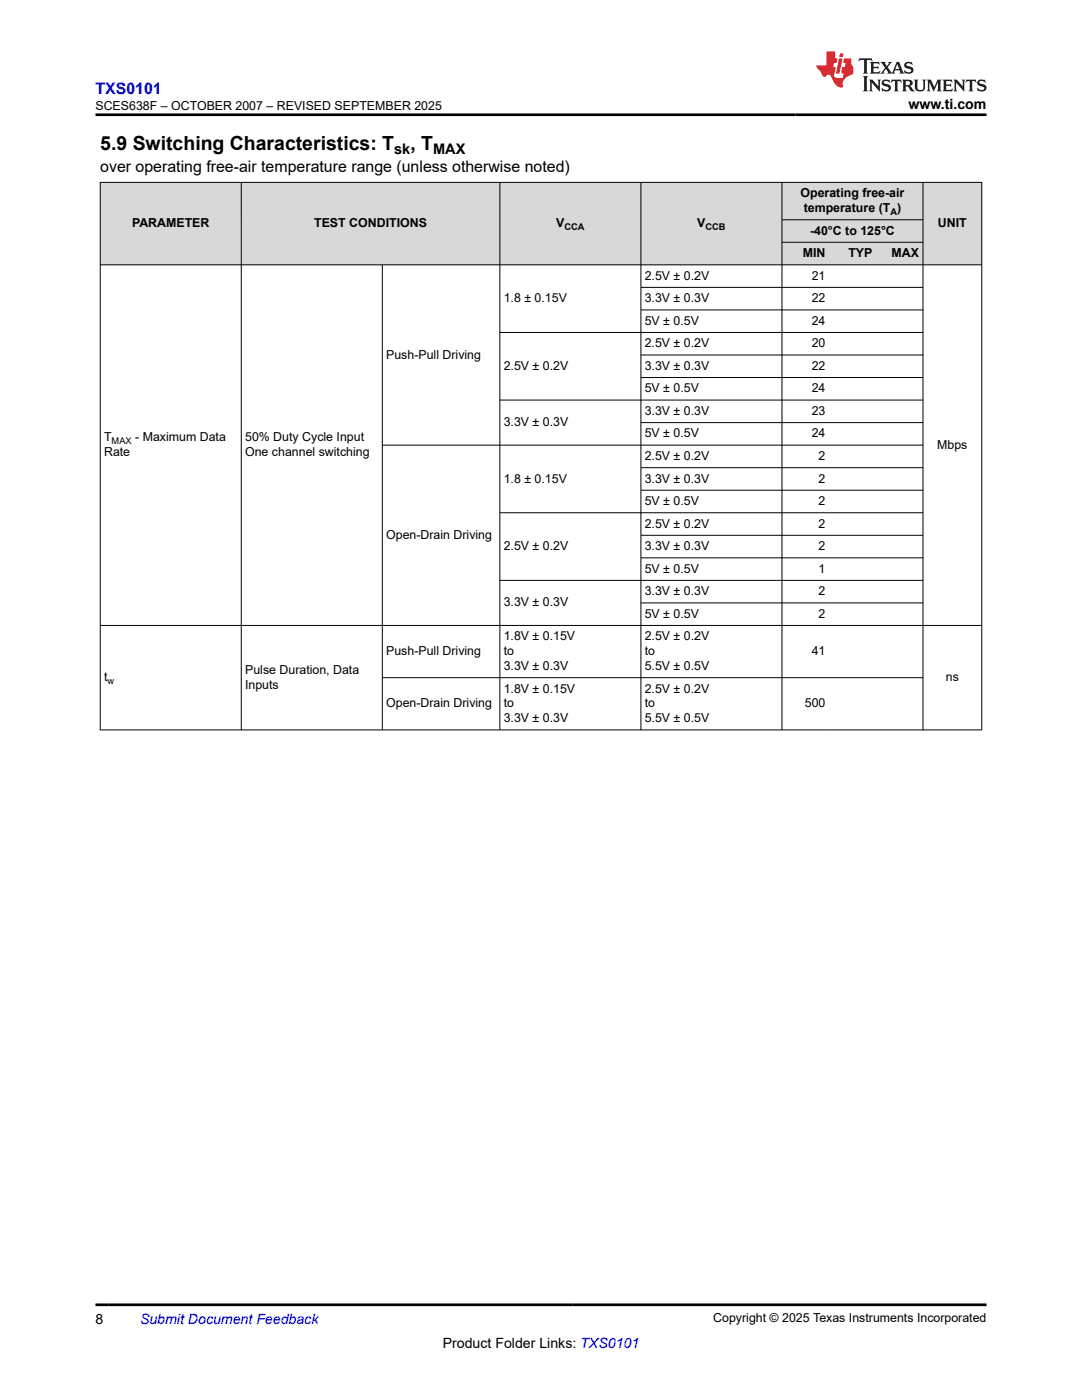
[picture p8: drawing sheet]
<svg xmlns="http://www.w3.org/2000/svg" width="216mm" height="279mm" viewBox="0 0 216 279" stroke-linecap="round" stroke-linejoin="round" font-family="sans-serif">
<defs><g id="words">
<g font-size="3.9">
<text x="20" y="29.9">5.9 Switching Characteristics: T</text>
<text x="81.9" y="29.9">, T</text>
</g>
<text font-size="3.2" fill="#00f" x="19" y="18.7">TXS0101</text>
<text font-size="3.2" x="20" y="34.3">over operating free-air temperature range (unless otherwise noted)</text>
<g font-size="2.9">
<text x="78.7" y="30.7">sk</text>
<text x="86.4" y="30.7">MAX</text>
</g>
<g font-size="2.8">
<text x="181.3" y="21.8">www.ti.com</text>
<text x="19" y="264.2">8</text>
<text x="88.3" y="269">Product Folder Links: TXS0101</text>
</g>
<text font-size="2.8" fill="#00f" x="27.9" y="264.2">Submit Document Feedback</text>
<g font-size="2.5">
<text x="19.1" y="21.9">SCES638F – OCTOBER 2007 – REVISED SEPTEMBER 2025</text>
<text x="159.7" y="39.4">Operating free-air</text>
<text x="26.3" y="45.3">PARAMETER</text>
<text x="62.7" y="45.3">TEST CONDITIONS</text>
<text x="111" y="45.3">V</text>
<text x="139.1" y="45.3">V</text>
<text x="160.4" y="42.3">temperature (T )</text>
<text x="161.6" y="46.8">-40°C to 125°C</text>
<text x="187.2" y="45.3">UNIT</text>
<text x="160.2" y="51.3">MIN</text>
<text x="169.3" y="51.3">TYP</text>
<text x="177.9" y="51.3">MAX</text>
<text x="128.7" y="55.8">2.5V ± 0.2V</text>
<text x="162" y="55.8">21</text>
<text x="100.5" y="60.3">1.8 ± 0.15V</text>
<text x="128.7" y="60.3">3.3V ± 0.3V</text>
<text x="128.7" y="64.8">5V ± 0.5V</text>
<text x="162" y="60.3">22</text>
<text x="162" y="64.8">24</text>
<text x="77.1" y="71.6">Push-Pull Driving</text>
<text x="128.7" y="69.3">2.5V ± 0.2V</text>
<text x="162" y="69.3">20</text>
<text x="100.5" y="73.8">2.5V ± 0.2V</text>
<text x="128.7" y="73.8">3.3V ± 0.3V</text>
<text x="162" y="73.8">22</text>
<text x="128.7" y="78.3">5V ± 0.5V</text>
<text x="128.7" y="82.8">3.3V ± 0.3V</text>
<text x="162" y="78.3">24</text>
<text x="162" y="82.8">23</text>
<text x="20.8" y="88.1">T</text>
<text x="27" y="88.1">- Maximum Data</text>
<text x="48.9" y="88.1">50% Duty Cycle Input</text>
<text x="100.5" y="85.1">3.3V ± 0.3V</text>
<text x="128.7" y="87.3">5V ± 0.5V</text>
<text x="162" y="87.3">24</text>
<text x="187" y="89.5">Mbps</text>
<text x="20.8" y="91">Rate</text>
<text x="48.9" y="91">One channel switching</text>
<text x="128.7" y="91.8">2.5V ± 0.2V</text>
<text x="163.3" y="91.8">2</text>
<text x="100.5" y="96.3">1.8 ± 0.15V</text>
<text x="128.7" y="96.3">3.3V ± 0.3V</text>
<text x="128.7" y="100.8">5V ± 0.5V</text>
<text x="163.3" y="96.3">2</text>
<text x="163.3" y="100.8">2</text>
<text x="77.1" y="107.5">Open-Drain Driving</text>
<text x="128.7" y="105.3">2.5V ± 0.2V</text>
<text x="163.3" y="105.3">2</text>
<text x="100.5" y="109.8">2.5V ± 0.2V</text>
<text x="128.7" y="109.8">3.3V ± 0.3V</text>
<text x="163.3" y="109.8">2</text>
<text x="128.7" y="114.3">5V ± 0.5V</text>
<text x="128.7" y="118.8">3.3V ± 0.3V</text>
<text x="163.3" y="114.3">1</text>
<text x="163.3" y="118.8">2</text>
<text x="100.5" y="121">3.3V ± 0.3V</text>
<text x="128.7" y="123.3">5V ± 0.5V</text>
<text x="163.3" y="123.3">2</text>
<text x="77.1" y="130.7">Push-Pull Driving</text>
<text x="100.5" y="127.8">1.8V ± 0.15V</text>
<text x="100.5" y="130.7">to</text>
<text x="128.7" y="127.8">2.5V ± 0.2V</text>
<text x="128.7" y="130.7">to</text>
<text x="162" y="130.7">41</text>
<text x="20.8" y="136">t</text>
<text x="48.9" y="134.5">Pulse Duration, Data</text>
<text x="48.9" y="137.4">Inputs</text>
<text x="100.5" y="133.7">3.3V ± 0.3V</text>
<text x="128.7" y="133.7">5.5V ± 0.5V</text>
<text x="188.7" y="136">ns</text>
<text x="77.1" y="141.2">Open-Drain Driving</text>
<text x="100.5" y="138.2">1.8V ± 0.15V</text>
<text x="100.5" y="141.2">to</text>
<text x="128.7" y="138.2">2.5V ± 0.2V</text>
<text x="128.7" y="141.2">to</text>
<text x="160.6" y="141.2">500</text>
<text x="100.5" y="144.1">3.3V ± 0.3V</text>
<text x="128.7" y="144.1">5.5V ± 0.5V</text>
<text x="142.3" y="263.9">Copyright © 2025 Texas Instruments Incorporated</text>
</g>
<g font-size="1.9">
<text x="112.6" y="45.8">CCA</text>
<text x="140.8" y="45.8">CCB</text>
<text x="177.7" y="42.8">A</text>
<text x="22.3" y="88.6">MAX</text>
<text x="21.5" y="136.5">w</text>
</g>
</g></defs>
<g fill="#d8d8d8">
<path d="M20 36.4h175.9v7.5h-175.9z" fill-rule="evenodd"/>
<path d="M20.1 36.5h28v16.3h-28z" fill-rule="evenodd"/>
<path d="M48.2 36.5h51.5v16.3h-51.5z" fill-rule="evenodd"/>
<path d="M99.8 36.5h28v16.3h-28z" fill-rule="evenodd"/>
<path d="M127.9 36.5h28.1v16.3h-28.1z" fill-rule="evenodd"/>
<path d="M156.1 36.5h28v7.3h-28z" fill-rule="evenodd"/>
<path d="M184.2 36.5h11.6v16.3h-11.6z" fill-rule="evenodd"/>
<path d="M156.1 43.9h28v4.4h-28z" fill-rule="evenodd"/>
<path d="M156.1 48.4h9.3v4.4h-9.3z" fill-rule="evenodd"/>
<path d="M165.4 48.4h9.4v4.4h-9.4z" fill-rule="evenodd"/>
<path d="M174.8 48.4h9.3v4.4h-9.3z" fill-rule="evenodd"/>
</g>
<g fill="none" stroke="#000" stroke-width=".2">
<path d="M19.9 36.4h176.1M20 36.3v109.4M48.1 36.3v109.4M99.7 36.3v109.4M127.9 36.3v109.4M156 36.3v109.4M184.2 36.3v109.4M195.9 36.3v109.4M19.9 52.9h176.1M76.3 52.9v92.8M127.9 57.4h56.3M156 43.9h28.2"/>
<path d="M156 48.4h28.2M99.7 66.3h84.5M99.7 79.8h84.5M127.9 61.9h56.3M127.9 70.8h56.3M127.9 75.3h56.3M76.3 88.8h107.9M127.9 84.3h56.3M127.9 93.3h56.3M127.9 97.8h56.3M99.7 115.8h84.5M127.9 106.8h56.3"/>
<path d="M127.9 111.3h56.3M184.2 102.3h-84.5M19.9 124.8h176.1M76.3 135.2h107.9M127.9 120.3h56.3M19.9 145.7h176.1"/>
</g>
<path d="M171.5 11.6l-.2 .6 .5-.2h.6v.1v2.2l-.2 .4h1l-.2-.4v-2.2v-.1h.5l.6 .2-.2-.6zM173.6 12.4l.2 .3v1.6l-.2 .4h1.9l.1-.6a1.08 1.08 0 0 1-1.3 .2v-.7h.6l.4 .2v-.7l-.4 .2h-.6v-.5l.2-.2a1 1 0 0 1 1 .3l-.1-.5zM175.7 12.4l.9 1.1-1 1.2h.9l-.2-.2 .5-.8 .4 .8-.2 .2h1.6l-.2-.2 .2-.5h.9l.1 .5-.1 .2h.9l-.2-.4-.8-1.9h-.5l-.9 2.1-.9-1.1 .9-1h-.8l.2 .2-.4 .6-.4-.6 .2-.2zM179 12.8l.4 1h-.7zM180.7 12.5a.65 .65 0 0 0-.2 .7 .65 .65 0 0 0 .6 .5l.6 .1 .1 .3a.79 .79 0 0 1-.7 .4 .79 .79 0 0 1-.7-.5l.1 .7 .2-.1a.93 .93 0 0 0 1.1 0 .93 .93 0 0 0 .4-.9 1.46 1.46 0 0 0-1.2-.6l-.1-.3a1.09 1.09 0 0 1 1.2 .2l-.2-.6-.1 .1-.5-.2zM172.2 15.2l.2 .4v2.2l-.2 .4h1l-.2-.4v-2.2l.2-.4zM173.4 15.9l.2 .4v1.5l-.2 .4h.8l-.3-.4 .1-1.3 1.6 1.8v-2l.2-.4h-.7l.1 .2 .1 1.1-1.2-1.3zM176.2 16a.65 .65 0 0 0-.2 .8 .65 .65 0 0 0 .6 .4l.6 .2 .1 .2a.79 .79 0 0 1-.7 .4 .79 .79 0 0 1-.7-.5l.1 .7 .2-.1a.93 .93 0 0 0 1.1 .1 .93 .93 0 0 0 .4-1 1.46 1.46 0 0 0-1.2-.5l-.1-.4a1.09 1.09 0 0 1 1.2 .2l-.1-.6-.2 .1-.5-.1zM177.9 15.9l-.1 .6a.63 .63 0 0 1 .8-.3v1.6l-.3 .4h1l-.2-.4v-1.6a.66 .66 0 0 1 .8 .3l-.1-.6zM180 15.9l.2 .4v1.5l-.2 .4h1l-.2-.2-.1-.7h.5l.1 .2a.79 .79 0 0 0 1.2 .6l-1-.9a.61 .61 0 0 0 .6-.6 .61 .61 0 0 0-.5-.7zM180.8 16.2h.1a.47 .47 0 0 1 .5 .1 .47 .47 0 0 1 .1 .5l-.1 .1-.7 .1zM182.3 15.9l.2 .2a2.27 2.27 0 0 0 .4 2 1.04 1.04 0 0 0 1.7-.7v-1.3l.2-.2h-.8l.2 .4v1.1a.6 .6 0 0 1-.6 .6 .6 .6 0 0 1-.6-.6v-1.1l.3-.4zM184.9 15.9l.2 .4v1.5l-.2 .4h.8l-.3-.4v-1.4l.9 1.9 .9-1.9v1.4l-.3 .4h1l-.2-.4v-1.5l.2-.4h-.8l-.7 1.5-.6-1.5zM188.1 15.9l.2 .4v1.5l-.2 .4h1.9l.1-.6a1.09 1.09 0 0 1-1.3 .2v-.7h.6l.4 .2v-.6l-.4 .2h-.6v-.6l.2-.1a1.01 1.01 0 0 1 1 .3l-.1-.6zM190.2 15.9l.3 .4v1.5l-.3 .4h.8l-.2-.4v-1.3l1.6 1.8v-2l.2-.4h-.7l.2 .2v1.1l-1.2-1.3zM192.8 15.9l-.1 .6a.63 .63 0 0 1 .8-.3v1.6l-.3 .4h1l-.2-.4v-1.6a.66 .66 0 0 1 .8 .3l-.1-.6zM195.2 16a.65 .65 0 0 0-.2 .8 .65 .65 0 0 0 .6 .4l.6 .2 .2 .2a.79 .79 0 0 1-.7 .4 .79 .79 0 0 1-.7-.5l.1 .7 .2-.1a.93 .93 0 0 0 1 .1 .93 .93 0 0 0 .5-1 1.46 1.46 0 0 0-1.3-.5v-.4a1.09 1.09 0 0 1 1.2 .2l-.2-.6-.2 .1-.5-.1z" fill="#231f20"/>
<path d="M164.9 10.3v2.7h-2l.1 .4 .8 1a.95 .95 0 0 0 1 .9 .59 .59 0 0 1 .5-.4 .59 .59 0 0 1 .5 .3l.4 .8a1.59 1.59 0 0 0 2.1 1.4 1.61 1.61 0 0 1 1-2.3l1-.3-.1-1.5a1.59 1.59 0 0 1-.3-1.7h-1.5l-.2 .9h.6l-.2 .9h-.5l-.2 .9v.3l.4 .1-.1 .9h-.7a.73 .73 0 0 1-1-.7l.3-1.5h-.5l.1-.9h.5l.2-.9h-.5v-1.3zM167.4 11.6l-.6 3.1h.7l.6-3.1zM167.6 10.7l-.1 .6h.7l.1-.6z" fill="#ed1c24"/>
<path d="M19 22.9h177.8M19 260.4h177.8" fill="none" stroke="#000" stroke-width=".53"/>
<use href="#words"/>
</svg>
